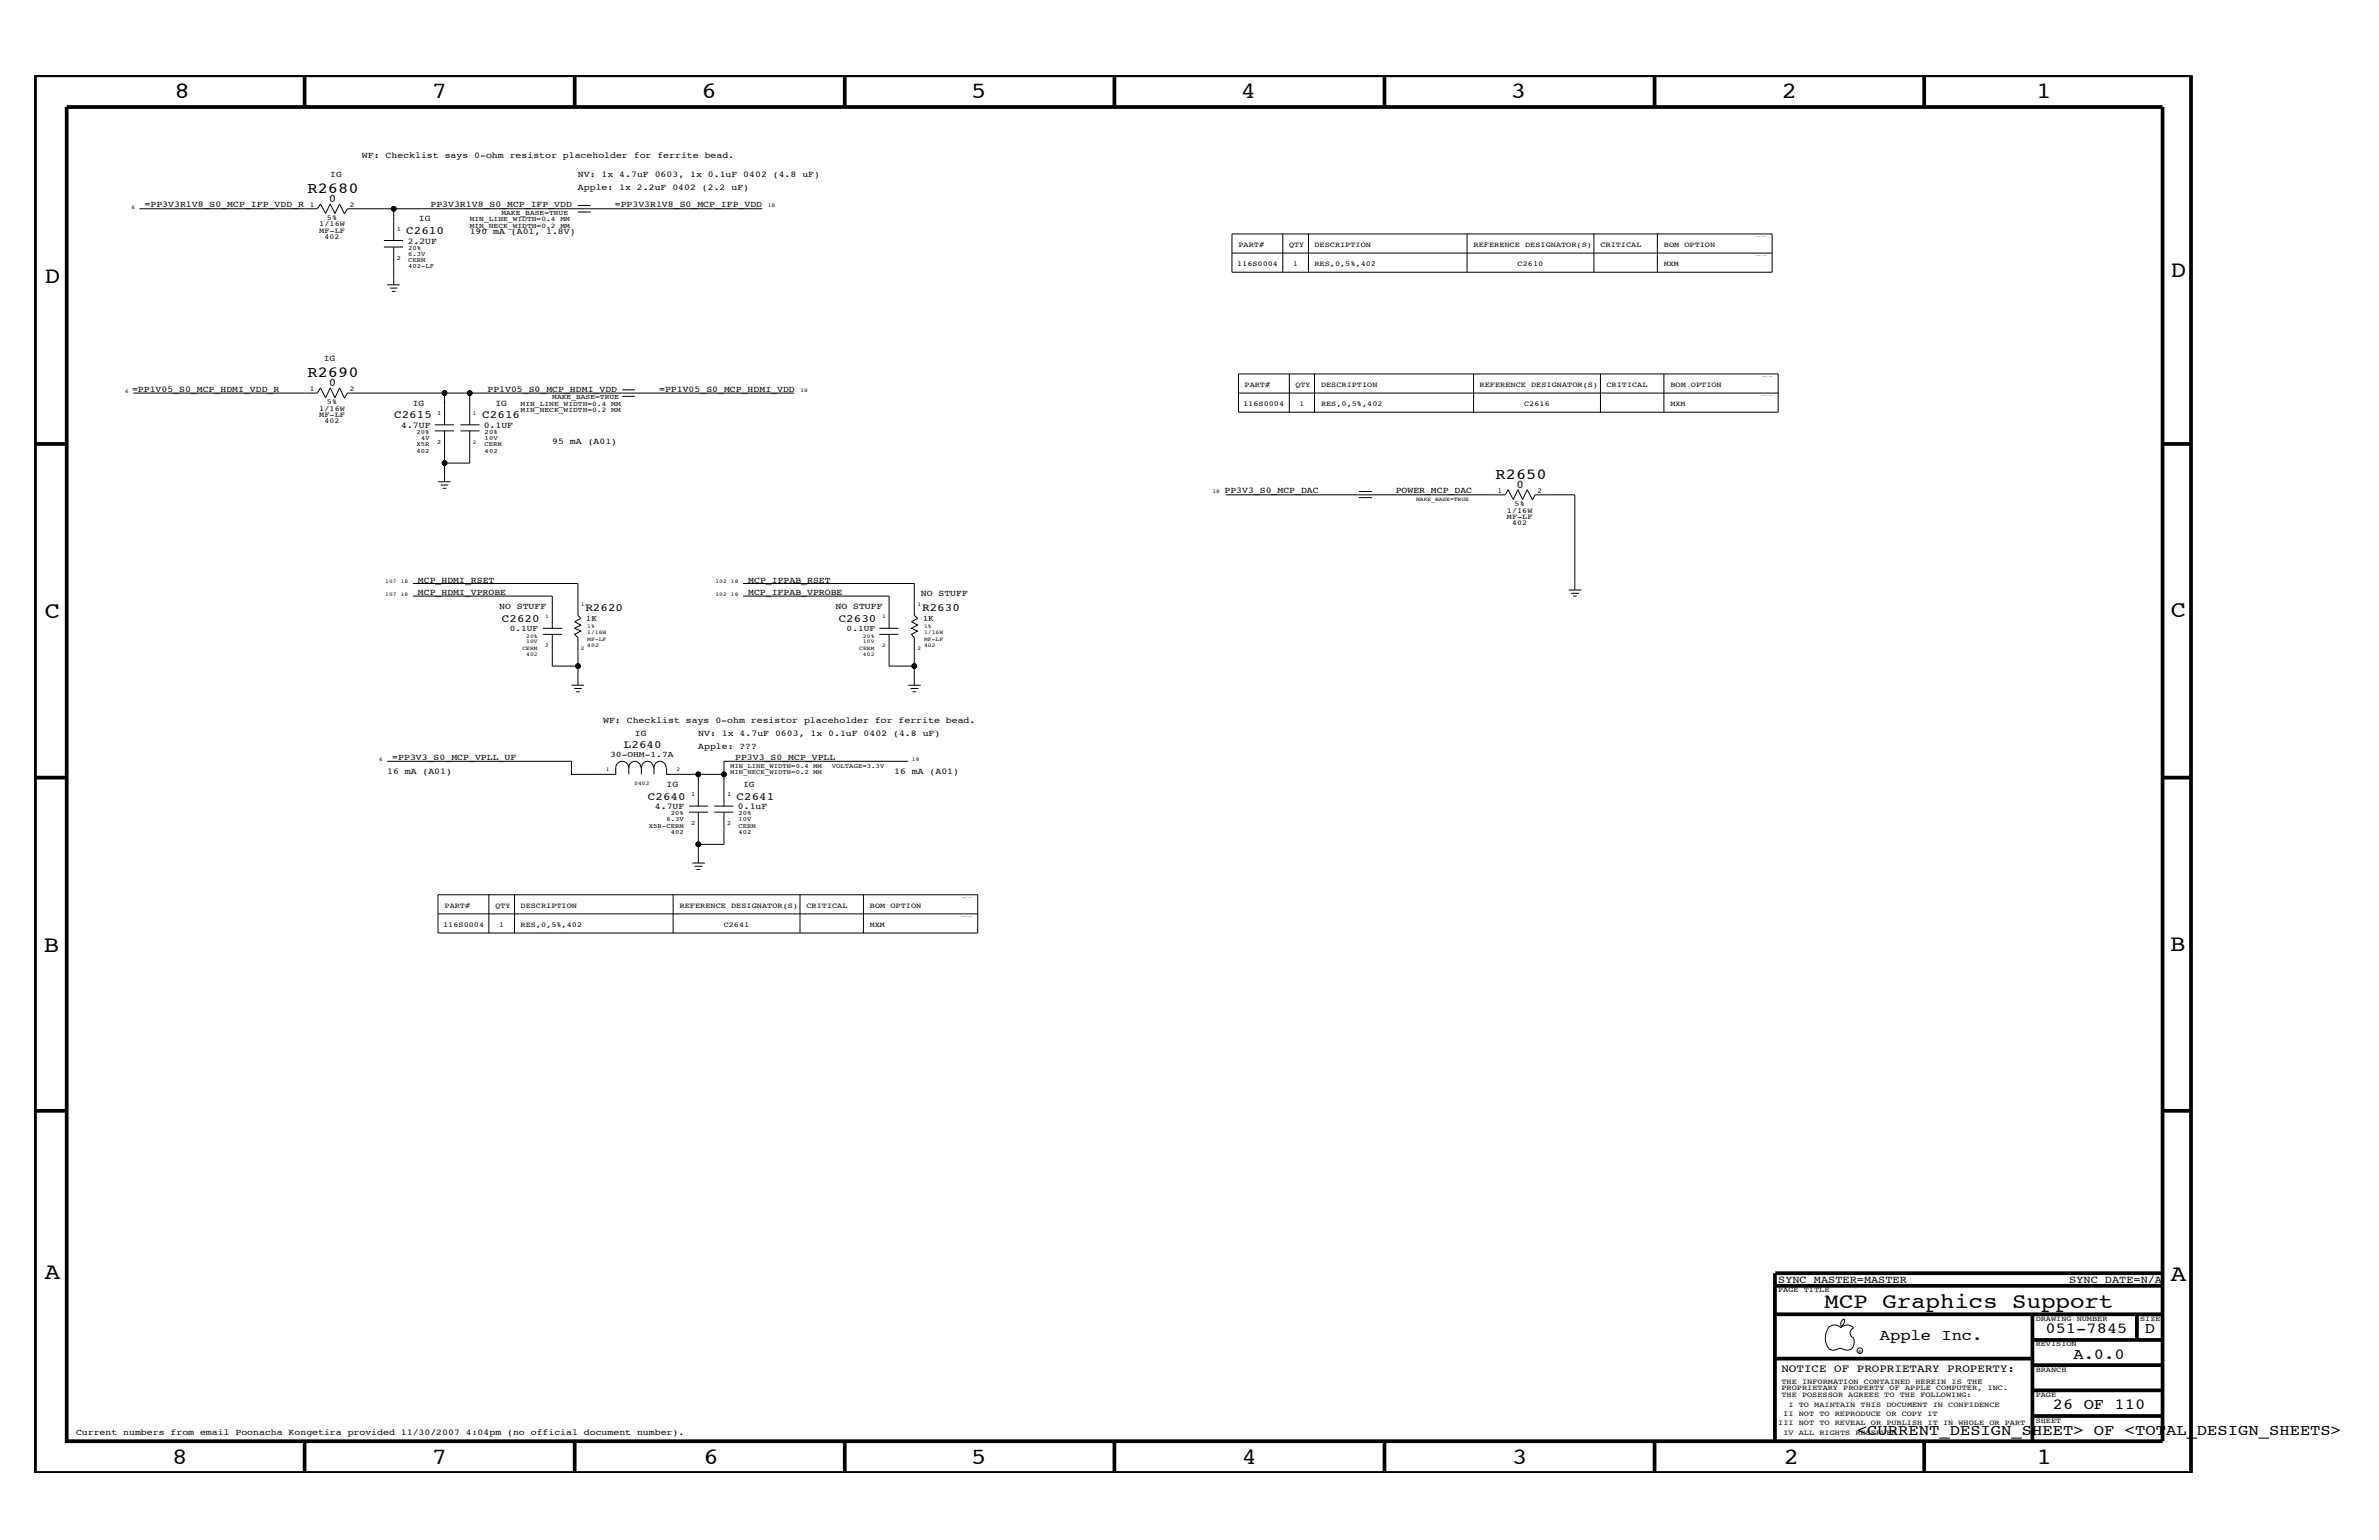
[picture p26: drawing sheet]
<svg xmlns="http://www.w3.org/2000/svg" width="432mm" height="279mm" viewBox="0 0 432 279" stroke-linecap="round" stroke-linejoin="round" font-family="sans-serif">
<defs><g id="words">
<g font-size="4.2">
<text x="31.7" y="17.8">8</text>
<text x="78.4" y="17.8">7</text>
<text x="127.3" y="17.8">6</text>
<text x="176.3" y="17.8">5</text>
<text x="225.2" y="17.8">4</text>
<text x="274.2" y="17.8">3</text>
<text x="323.4" y="17.8">2</text>
<text x="369.6" y="17.8">1</text>
<text x="8.1" y="51.3">D</text>
<text x="394" y="50.3">D</text>
<text x="8.1" y="112.1">C</text>
<text x="394" y="111.9">C</text>
<text x="8" y="172.7">B</text>
<text x="393.9" y="172.5">B</text>
<text x="8.1" y="232">A</text>
<text x="394" y="232.4">A</text>
<text x="31.2" y="265.6">8</text>
<text x="78.4" y="265.6">7</text>
<text x="127.7" y="265.6">6</text>
<text x="176.3" y="265.6">5</text>
<text x="225.4" y="265.6">4</text>
<text x="274.5" y="265.6">3</text>
<text x="323.8" y="265.6">2</text>
<text x="369.7" y="265.6">1</text>
</g>
<text font-size="3.9" x="331.2" y="237.3">MCP Graphics Support</text>
<g font-size="2.8">
<text x="55.8" y="35">R2680</text>
<text x="55.8" y="68.4">R2690</text>
<text x="271.4" y="86.9">R2650</text>
<text x="341.2" y="243.1">Apple Inc.</text>
<text x="371.3" y="241.9">051-7845</text>
<text x="389.3" y="241.9">D</text>
<text x="376.3" y="246.5">A.0.0</text>
<text x="372.6" y="255.7">26 OF 110</text>
<text x="337.1" y="260.4">&lt;CURRENT_DESIGN_SHEET&gt; OF &lt;TOTAL_DESIGN_SHEETS&gt;</text>
</g>
<g font-size="2.1">
<text x="59.7" y="36.6">0</text>
<text x="59.7" y="70">0</text>
<text x="275.3" y="88.5">0</text>
</g>
<g font-size="2">
<text x="73.7" y="42.4">C2610</text>
<text x="71.5" y="75.9">C2615</text>
<text x="87.5" y="75.9">C2616</text>
<text x="91.1" y="112.8">C2620</text>
<text x="106.3" y="110.9">R2620</text>
<text x="152.2" y="112.8">C2630</text>
<text x="167.4" y="110.9">R2630</text>
<text x="113.2" y="135.7">L2640</text>
<text x="117.6" y="145.1">C2640</text>
<text x="133.7" y="145.1">C2641</text>
<text x="323.3" y="248.9">NOTICE OF PROPRIETARY PROPERTY:</text>
</g>
<g font-size="1.9">
<text x="322.7" y="232.7">SYNC_MASTER=MASTER</text>
<text x="375.6" y="232.7">SYNC_DATE=N/A</text>
</g>
<g font-size="1.6">
<text x="65.7" y="28.6">WF: Checklist says 0-ohm resistor placeholder for ferrite bead.</text>
<text x="59.9" y="32.1">IG</text>
<text x="104.9" y="34.4">Apple: 1x 2.2uF 0402 (2.2 uF)</text>
<text x="104.9" y="32.1">NV: 1x 4.7uF 0603, 1x 0.1uF 0402 (4.8 uF)</text>
<text x="26.2" y="37.6">=PP3V3R1V8_S0_MCP_IFP_VDD_R</text>
<text x="76" y="40.2">IG</text>
<text x="78.1" y="37.6">PP3V3R1V8_S0_MCP_IFP_VDD</text>
<text x="111.6" y="37.6">=PP3V3R1V8_S0_MCP_IFP_VDD</text>
<text x="74" y="44.2">2.2UF</text>
<text x="85.3" y="42.4">190 mA (A01, 1.8V)</text>
<text x="58.8" y="65.6">IG</text>
<text x="24" y="71.1">=PP1V05_S0_MCP_HDMI_VDD_R</text>
<text x="88.5" y="71.1">PP1V05_S0_MCP_HDMI_VDD</text>
<text x="119.6" y="71.1">=PP1V05_S0_MCP_HDMI_VDD</text>
<text x="72.8" y="77.7">4.7UF</text>
<text x="74.9" y="73.6">IG</text>
<text x="87.8" y="77.7">0.1UF</text>
<text x="89.9" y="73.6">IG</text>
<text x="100.2" y="80.5">95 mA (A01)</text>
<text x="222.2" y="89.5">PP3V3_S0_MCP_DAC</text>
<text x="253.3" y="89.5">POWER_MCP_DAC</text>
<text x="75.9" y="108">MCP_HDMI_VPROBE</text>
<text x="75.9" y="105.7">MCP_HDMI_RSET</text>
<text x="135.8" y="108">MCP_IFPAB_VPROBE</text>
<text x="135.8" y="105.7">MCP_IFPAB_RSET</text>
<text x="90.6" y="110.5">NO STUFF</text>
<text x="151.6" y="110.5">NO STUFF</text>
<text x="167.1" y="108.1">NO STUFF</text>
<text x="109.5" y="131.3">WF: Checklist says 0-ohm resistor placeholder for ferrite bead.</text>
<text x="71.2" y="138">=PP3V3_S0_MCP_VPLL_UF</text>
<text x="115.2" y="133.5">IG</text>
<text x="126.7" y="133.5">NV: 1x 4.7uF 0603, 1x 0.1uF 0402 (4.8 uF)</text>
<text x="126.7" y="135.8">Apple: ???</text>
<text x="133.4" y="138">PP3V3_S0_MCP_VPLL</text>
<text x="70.3" y="140.5">16 mA (A01)</text>
<text x="121" y="142.8">IG</text>
<text x="134.9" y="142.8">IG</text>
<text x="162.3" y="140.5">16 mA (A01)</text>
<text x="118.9" y="146.8">4.7UF</text>
<text x="133.9" y="146.8">0.1uF</text>
<text x="13.8" y="260.4">Current numbers from email Poonacha Kongetira provided 11/30/2007 4:04pm (no official document number).</text>
</g>
<g font-size="1.5">
<text x="106.3" y="112.7">1K</text>
<text x="167.5" y="112.7">1K</text>
<text x="92.5" y="114.5">0.1UF</text>
<text x="153.7" y="114.5">0.1UF</text>
<text x="110.7" y="137.4">30-OHM-1.7A</text>
</g>
<g font-size="1.4">
<text x="56.2" y="37.5">1</text>
<text x="58" y="41.1">1/16W</text>
<text x="59.4" y="39.9">5%</text>
<text x="63.5" y="37.5">2</text>
<text x="58" y="42.3">MF-LF</text>
<text x="58.9" y="43.4">402</text>
<text x="224.8" y="44.8">PART#</text>
<text x="234" y="44.8">QTY</text>
<text x="238.6" y="44.8">DESCRIPTION</text>
<text x="267.5" y="44.8">REFERENCE DESIGNATOR(S)</text>
<text x="290.5" y="44.8">CRITICAL</text>
<text x="302" y="44.8">BOM OPTION</text>
<text x="224.5" y="48.2">116S0004</text>
<text x="234.7" y="48.2">1</text>
<text x="238.6" y="48.2">RES,0,5%,402</text>
<text x="275.5" y="48.2">C2610</text>
<text x="302" y="48.2">MXM</text>
<text x="56.2" y="71">1</text>
<text x="63.5" y="71">2</text>
<text x="225.9" y="70.1">PART#</text>
<text x="235.1" y="70.1">QTY</text>
<text x="239.8" y="70.1">DESCRIPTION</text>
<text x="268.6" y="70.1">REFERENCE DESIGNATOR(S)</text>
<text x="291.6" y="70.1">CRITICAL</text>
<text x="303.2" y="70.1">BOM OPTION</text>
<text x="58" y="75.7">MF-LF</text>
<text x="58" y="74.5">1/16W</text>
<text x="58.9" y="76.8">402</text>
<text x="59.4" y="73.3">5%</text>
<text x="225.6" y="73.6">116S0004</text>
<text x="235.9" y="73.6">1</text>
<text x="239.8" y="73.6">RES,0,5%,402</text>
<text x="276.6" y="73.6">C2616</text>
<text x="303.2" y="73.6">MXM</text>
<text x="271.8" y="89.4">1</text>
<text x="279.1" y="89.4">2</text>
<text x="273.5" y="93">1/16W</text>
<text x="273.5" y="94.1">MF-LF</text>
<text x="274.5" y="95.3">402</text>
<text x="274.9" y="91.8">5%</text>
<text x="80.7" y="164.7">PART#</text>
<text x="89.9" y="164.7">QTY</text>
<text x="94.5" y="164.7">DESCRIPTION</text>
<text x="123.4" y="164.7">REFERENCE DESIGNATOR(S)</text>
<text x="146.4" y="164.7">CRITICAL</text>
<text x="157.9" y="164.7">BOM OPTION</text>
<text x="80.4" y="168.2">116S0004</text>
<text x="90.6" y="168.2">1</text>
<text x="94.5" y="168.2">RES,0,5%,402</text>
<text x="131.4" y="168.2">C2641</text>
<text x="157.9" y="168.2">MXM</text>
<text x="322.7" y="234.4">PAGE TITLE</text>
<text x="369.5" y="239.6">DRAWING NUMBER</text>
<text x="388.5" y="239.6">SIZE</text>
<text x="369.5" y="244.2">REVISION</text>
<text x="323.3" y="251.1">THE INFORMATION CONTAINED HEREIN IS THE</text>
<text x="369.5" y="248.9">BRANCH</text>
<text x="323.3" y="253.4">THE POSESSOR AGREES TO THE FOLLOWING:</text>
<text x="323.3" y="252.3">PROPRIETARY PROPERTY OF APPLE COMPUTER, INC.</text>
<text x="323.7" y="256.9">II NOT TO REPRODUCE OR COPY IT</text>
<text x="324.6" y="255.2">I TO MAINTAIN THIS DOCUMENT IN CONFIDENCE</text>
<text x="369.5" y="253.4">PAGE</text>
<text x="322.7" y="258.6">III NOT TO REVEAL OR PUBLISH IT IN WHOLE OR PART</text>
<text x="323.7" y="260.4">IV ALL RIGHTS RESERVED</text>
<text x="369.5" y="258.1">SHEET</text>
</g>
<g font-size="1.3">
<text x="85.3" y="40.2">MIN_LINE_WIDTH=0.4 MM</text>
<text x="85.3" y="41.3">MIN_NECK_WIDTH=0.2 MM</text>
<text x="91" y="39.1">MAKE_BASE=TRUE</text>
<text x="94.5" y="74.8">MIN_NECK_WIDTH=0.2 MM</text>
<text x="94.5" y="73.6">MIN_LINE_WIDTH=0.4 MM</text>
<text x="100.2" y="72.4">MAKE_BASE=TRUE</text>
</g>
<g font-size="1.2">
<text x="72.1" y="41.9">1</text>
<text x="72.1" y="47.1">2</text>
<text x="74.1" y="47.5">CERM</text>
<text x="74.1" y="45.3">20%</text>
<text x="74.1" y="46.4">6.3V</text>
<text x="74.1" y="48.7">402-LF</text>
<text x="79.3" y="75.3">1</text>
<text x="75.6" y="81">X5R</text>
<text x="75.6" y="82.2">402</text>
<text x="75.6" y="78.8">20%</text>
<text x="76.5" y="79.9">4V</text>
<text x="79.3" y="80.5">2</text>
<text x="88" y="81">CERM</text>
<text x="88" y="78.8">20%</text>
<text x="88" y="82.2">402</text>
<text x="88" y="79.9">10V</text>
<text x="132.5" y="139.3">MIN_LINE_WIDTH=0.4 MM</text>
<text x="132.5" y="140.5">MIN_NECK_WIDTH=0.2 MM</text>
<text x="151" y="139.3">VOLTAGE=3.3V</text>
<text x="121" y="149">6.3V</text>
<text x="121.8" y="147.9">20%</text>
<text x="125.5" y="149.7">2</text>
<text x="125.5" y="144.5">1</text>
<text x="132" y="149.7">2</text>
<text x="132" y="144.5">1</text>
<text x="134" y="147.9">20%</text>
<text x="134" y="149">10V</text>
<text x="117.8" y="150.1">X5R-CERM</text>
<text x="121.8" y="151.3">402</text>
<text x="134" y="150.1">CERM</text>
<text x="134" y="151.3">402</text>
</g>
<g font-size="1">
<text x="23.9" y="37.9">6</text>
<text x="139.4" y="37.6">18</text>
<text x="22.7" y="71.3">6</text>
<text x="145.3" y="71.1">18</text>
<text x="85.9" y="75.3">1</text>
<text x="85.9" y="80.5">2</text>
<text x="220" y="89.5">18</text>
<text x="257" y="90.9">MAKE_BASE=TRUE</text>
<text x="69.9" y="105.9">107</text>
<text x="72.7" y="105.9">18</text>
<text x="129.9" y="105.9">102</text>
<text x="132.7" y="105.9">18</text>
<text x="69.9" y="108.1">107</text>
<text x="72.7" y="108.1">18</text>
<text x="99" y="112.2">1</text>
<text x="105.4" y="109.9">1</text>
<text x="106.6" y="114">1%</text>
<text x="129.9" y="108.1">102</text>
<text x="132.7" y="108.1">18</text>
<text x="160.1" y="112.2">1</text>
<text x="166.5" y="109.9">1</text>
<text x="167.7" y="114">1%</text>
<text x="94.8" y="117.9">CERM</text>
<text x="95.5" y="119">402</text>
<text x="95.5" y="116.7">10V</text>
<text x="95.5" y="115.7">20%</text>
<text x="99" y="117.4">2</text>
<text x="105.4" y="118">2</text>
<text x="106.6" y="116.3">MF-LF</text>
<text x="106.6" y="115.1">1/16W</text>
<text x="106.6" y="117.4">402</text>
<text x="156" y="117.9">CERM</text>
<text x="156.6" y="119">402</text>
<text x="156.6" y="116.7">10V</text>
<text x="156.6" y="115.7">20%</text>
<text x="160.1" y="117.4">2</text>
<text x="166.5" y="118">2</text>
<text x="167.7" y="117.4">402</text>
<text x="167.7" y="115.1">1/16W</text>
<text x="167.7" y="116.3">MF-LF</text>
<text x="68.8" y="138.1">6</text>
<text x="110" y="139.9">1</text>
<text x="115.1" y="142.4">0402</text>
<text x="122.8" y="139.9">2</text>
<text x="165.5" y="138.1">18</text>
</g>
<text font-size=".9" x="337.3" y="245.4">R</text>
</g></defs>
<g fill="none" stroke="#000" stroke-width=".18">
<path d="M25.3 37.9h32.3l.6-.9 .9 1.7 .8-1.7 .9 1.7 .8-1.7 .9 1.7M71.5 37.9v5.7M104.9 38.5h2.3M104.9 37.3h2.3M138.3 37.9h-75.2l-.6 .9M69.7 44.8h3.5M69.7 43.6h3.5M70.3 51.7h2.3M70.8 52.3h1.3M71.1 52.9h.7M71.5 44.8v6.9M223.6 42.4h98v7h-98z"/>
<path d="M223.6 45.9h98M232.8 42.4v7M237.5 42.4v7M266.3 42.4v7M289.3 42.4v7M300.8 42.4v7M24.2 71.3h33.4l.6-.9 .9 1.8 .8-1.8 .9 1.8 .8-1.8 .9 1.8M62.5 72.2l.6-.9h17.6v5.8M78.9 78.2h3.5M78.9 77.1h3.5M80.7 78.2v5.8M80.7 71.3h63.4"/>
<path d="M83.6 78.2h3.4M83.6 77.1h3.4M85.3 78.2v5.8h-4.6v3.4M85.3 71.3v5.8M112.9 71.9h2.3M112.9 70.7h2.3M224.8 71.3h97.9M224.8 67.8h97.9v7h-97.9zM234 67.8v7M238.6 67.8v7M267.5 67.8v7M290.5 67.8v7"/>
<path d="M302 67.8v7M79.5 87.4h2.3M80 88h1.4M80.3 88.6h.7M222.5 89.8h50.7l.5-1 1 1.8 .8-1.8 .9 1.8 .8-1.8 .9 1.8M246.6 90.3h2.4M246.6 89.2h2.4M278.1 90.7l.5-.9h7.2v17.2M74.9 105.9h30v5.7l.5 .6-1.1 .6 1.1 .6-1.1 .6 1.1 .5-1.1 .6 .6 .6v5.1h-4.7v-5.7M74.9 108.1h25.3v5.9M98.6 115.1h3.4M98.6 114h3.4"/>
<path d="M134.9 105.9h31v5.7l.6 .6-1.1 .6 1.1 .6-1.1 .6 1.1 .5-1.1 .6 .5 .6v5.1h-4.5v-5.7M134.9 108.1h26.5v5.9M159.6 115.1h3.5M159.6 114h3.5M284.7 107h2.3M285.2 107.6h1.4M285.5 108.1h.7M70.3 138.1h33.4v2.4h8.1v-1.2a1.19 1.19 0 0 1 1.1-1.2 1.19 1.19 0 0 1 1.2 1.2M103.7 124.3h2.3M104.2 124.9h1.4M104.6 125.5h.6M104.9 120.8v3.5"/>
<path d="M114.1 139.3a1.1 1.1 0 0 1 1.1-1.2 1.1 1.1 0 0 1 1.1 1.2M114.1 139.3v1.2M118.6 139.3a1.1 1.1 0 0 0-1.1-1.2 1.1 1.1 0 0 0-1.1 1.2v1.2M120.9 139.3a1.1 1.1 0 0 0-1.1-1.2 1.1 1.1 0 0 0-1.1 1.2v1.2M121 139.3v1.2h10.4M164.8 124.3h2.3M164.8 138.1h-33.4v8.1M165.3 124.9h1.4M165.6 125.5h.7M165.9 120.8v3.5M125.1 147.3h3.4M125.1 146.2h3.4"/>
<path d="M125.6 156.6h2.3M126.1 157.2h1.4M126.4 157.8h.7M126.7 147.3v5.9h4.7v-5.9M126.7 140.5v5.7M126.7 153.2v3.4M129.6 147.3h3.5M129.6 146.2h3.5M79.5 162.3h98v7h-98zM79.5 165.8h98M88.7 162.3v7M93.4 162.3v7"/>
<path d="M122.2 162.3v7M145.2 162.3v7M156.7 162.3v7M334.7 239.3l.1 .3a1.19 1.19 0 0 1-.6 1.1M334.8 239.3a1.02 1.02 0 0 0-.6 1.3M331.8 240.9a1.61 1.61 0 0 1 2.4 0M331.9 241a3.1 3.1 0 0 0 .2 3.9M332.1 244.8l.6 .2 .7-.2M333.4 244.9l.6-.3 .7 .3M334.1 240.9a1.61 1.61 0 0 1 2.3 0M334.6 244.8l.7 .2 .6-.2M336.4 242.8l.2 .6a1.95 1.95 0 0 1-.6 1.4"/>
<path d="M336.5 240.9a.93 .93 0 0 0-.7 .9 .93 .93 0 0 0 .7 .9"/>
<circle cx="71.5" cy="37.9" r=".42"/>
<circle cx="80.7" cy="71.3" r=".42"/>
<circle cx="85.3" cy="71.3" r=".42"/>
<circle cx="80.7" cy="84" r=".42"/>
<circle cx="104.9" cy="120.8" r=".42"/>
<circle cx="165.9" cy="120.8" r=".42"/>
<circle cx="126.7" cy="140.5" r=".42"/>
<circle cx="126.7" cy="153.2" r=".42"/>
<circle cx="131.4" cy="140.5" r=".42"/>
<circle cx="337.6" cy="245.1" r=".51"/>
</g>
<g fill="none" stroke="#000" stroke-width=".68" stroke-linecap="butt">
<path d="M6.4 13.7h391.3v253.5h-391.3zM12.1 19.4h380.4v242.1h-380.4zM55.3 13.7v5.7M104.3 13.7v5.7M153.3 13.7v5.7M202.3 13.7v5.7M251.3 13.7v5.7M300.3 13.7v5.7M349.3 13.7v5.7M6.4 80.5h5.7M392.5 80.5h5.2M6.4 141.1h5.7"/>
<path d="M392.5 141.1h5.2M6.4 201.5h5.7M392.5 201.5h5.2M322.2 231v30.5M322.2 233.3h70.3M322.2 238.4h70.3M322.2 231h70.3M368.9 238.4v23.1M387.9 238.4v4.7M322.2 246.5h46.7M368.9 256.9h23.6M368.9 252.3h23.6"/>
<path d="M368.9 247.7h23.6M368.9 243.1h23.6M55.3 261.5v5.7M104.3 261.5v5.7M153.3 261.5v5.7M202.3 261.7v5.5M251.3 261.5v5.7M300.3 261.5v5.7M349.3 261.5v5.7"/>
</g>
<g fill="#000">
<circle cx="71.5" cy="37.9" r=".42"/>
<circle cx="80.7" cy="71.3" r=".42"/>
<circle cx="85.3" cy="71.3" r=".42"/>
<circle cx="80.7" cy="84" r=".42"/>
<circle cx="104.9" cy="120.8" r=".42"/>
<circle cx="165.9" cy="120.8" r=".42"/>
<circle cx="126.7" cy="153.2" r=".42"/>
<circle cx="126.7" cy="140.5" r=".42"/>
<circle cx="131.4" cy="140.5" r=".42"/>
</g>
<use href="#words"/>
</svg>
